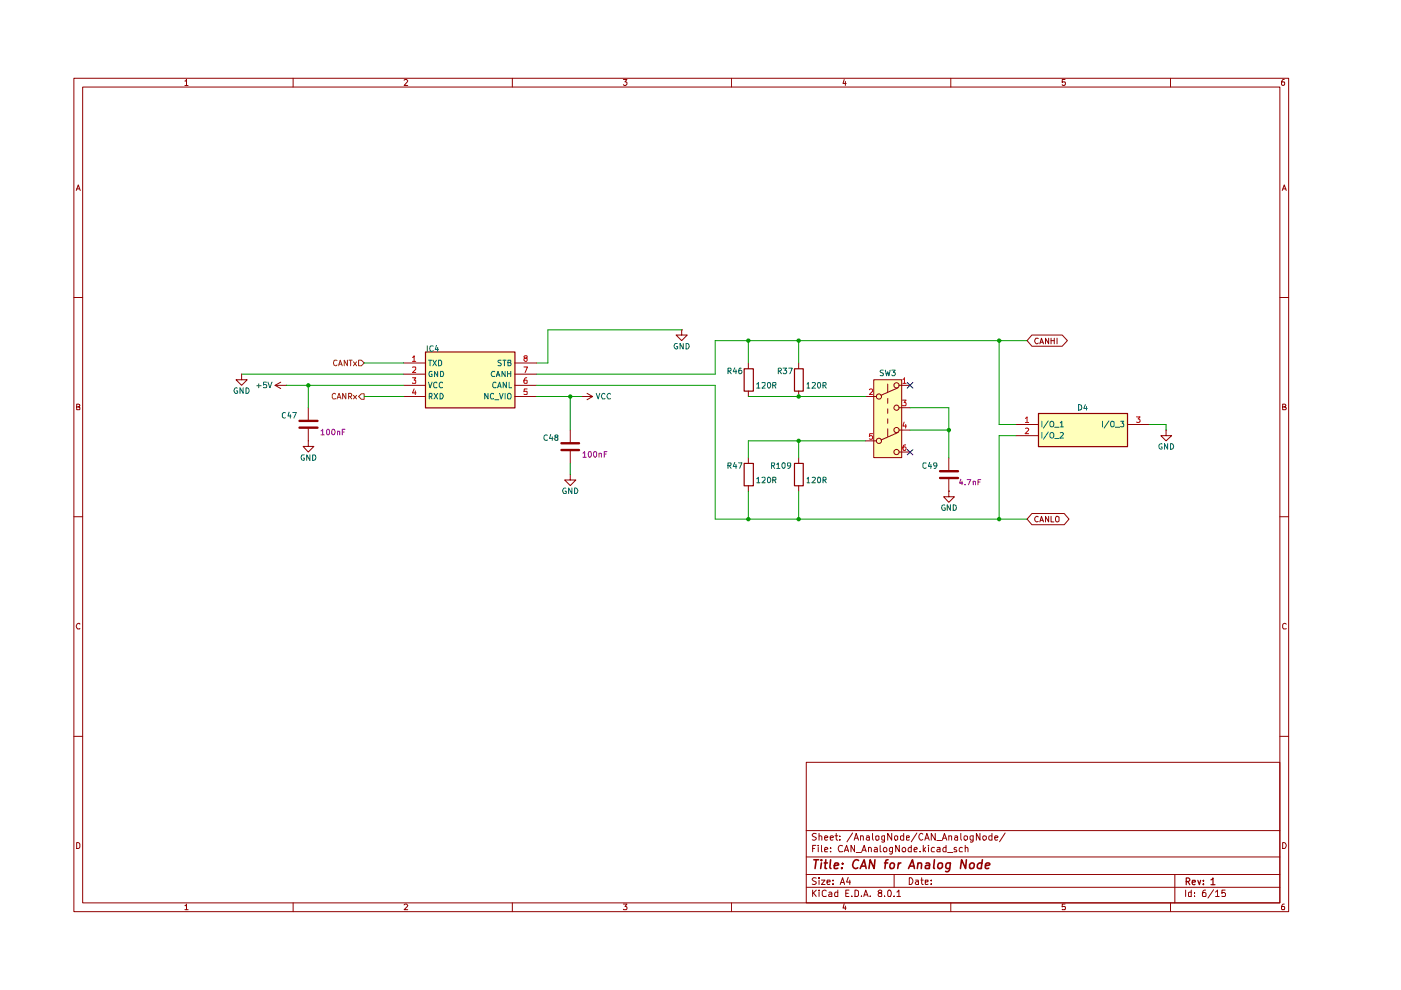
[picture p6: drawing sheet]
<svg xmlns="http://www.w3.org/2000/svg" width="297mm" height="210mm" viewBox="0 0 297 210" stroke-linecap="round" stroke-linejoin="round" font-family="sans-serif">
<g fill="none" stroke="#910000" stroke-width=".21">
<path d="M15.7 16.6h257.5v176.7h-257.5zM17.5 18.5h253.9v172.9h-253.9zM39.2 17.2h.2l.1-.4v1.3M39.2 18.1h.7M62.1 16.6v1.9M85.7 17l.2-.2h.3l.2 .3-.7 1h.7M108.6 16.6v1.9M132.2 16.8h.7l-.4 .6 .4 .1v.4l-.2 .2h-.4l-.1-.2M155.1 16.6v1.9M179 16.8l-.3 .9h.7M179.2 17.3v.8M201.6 16.6v1.9"/>
<path d="M225.8 16.8h-.6v.6h.6l.1 .1-.1 .5-.4 .1-.2-.2M248.2 16.6v1.9M272.3 16.8h-.3a.93 .93 0 0 0-.2 1.2h.5l.1-.5-.1-.1h-.5l-.1 .1M16.2 40.4l.4-1.2 .4 1.2M16.3 40h.5M271.9 40.4l.4-1.2 .4 1.2M272 40h.6M15.7 63.1h1.8M271.4 63.1h1.8M16.3 86.3h.4l.2-.3-.1-.2-.5-.1v1.2h.5l.1-.5-.2-.1M271.9 86.3l.6-.1v-.4l-.6-.1v1.2h.6l.2-.4-.3-.2M15.7 109.6h1.8"/>
<path d="M271.4 109.6h1.8M16.9 132.3l-.1-.1a.66 .66 0 0 0-.6 .4 .66 .66 0 0 0 .2 .7h.5M272.7 132.3l-.4-.1-.4 .3v.6l.2 .2h.6M15.7 156.1h1.8M271.4 156.1h1.8M16.3 178.6h.3l.3 .4v.6l-.3 .3h-.3zM170.9 161.6h100.5v29.8h-100.5zM170.9 176.1h100.5M172.3 179.9h.4M173 179.2h-.7v1.4M173.1 176.8l-.6-.1-.3 .3 .1 .3 .7 .2 .1 .2a.51 .51 0 0 1-.4 .4 .51 .51 0 0 1-.5 0M173.5 179.2v.1"/>
<path d="M173.5 179.7v.9M173.7 177.3l.3-.1 .2 .2v.7M173.7 176.7v1.4M174.2 179.2v1.2l.1 .2M174.8 177.6l.7-.1-.1-.2-.4-.1-.2 .2 .1 .7h.5M176 177.6l.7-.1-.1-.2-.4-.1-.2 .2 .1 .7h.5M176.1 179.7v.2M177 177.2h.6M177.3 176.7v1.2l.3 .2M178.1 178v.1M178.1 177.3v.1M178.6 179.3a.64 .64 0 0 0-.8 .1 .64 .64 0 0 0 0 .9l.2 .3 .6-.1"/>
<path d="M180.8 176.6l-1.2 1.9M181.1 178.1l.4-1.4 .5 1.4M181.2 179.2v1.4l-.8-1.4v1.4M181.2 177.7h.7M182.5 177.3l.4-.1 .1 .2v.7M182.5 177.2v.9M183.7 177.3l.4-.1 .2 .2v.7M184.1 179.8v-.1a.36 .36 0 0 1 .6 .2v.7M184.1 179.7v.9M184.3 177.5h-.4l-.3 .3 .3 .3h.4M185 176.7v1.2l.2 .2M185.4 179.7h.4l.2 .2v.7h-.6l-.1-.3 .7-.3"/>
<path d="M185.7 177.3h.7l-.1 .8h-.4l-.2-.1zM186.6 179.2v1.2l.3 .2M187.5 177.2v1.3h-.6M187.5 177.3h-.6v.7l.3 .1h.3M189.1 176.7v1.4l-.9-1.4v1.4M189.2 179.7v1.1l-.2 .3-.4-.1M189.2 179.7h-.4a.59 .59 0 0 0-.1 .9h.5M189.7 177.3h.6l-.1 .8h-.5zM190.7 179.2v1.4l-.8-1.4v1.4M191.6 177.3h-.7v.7l.3 .1h.4M191.6 176.7v1.4M192.2 177.6l.6-.1v-.2h-.6v.8h.6"/>
<path d="M193.2 179.2v1.4l-.6-.1a.6 .6 0 0 1 .2-.8h.4M194.4 176.6l-1.2 1.9M195.7 176.9a.55 .55 0 0 0-.7 0 .55 .55 0 0 0-.2 .6l.2 .4a.37 .37 0 0 0 .3 .3 .37 .37 0 0 0 .4-.2M195.7 179.2v1.4M196.1 178.1l.4-1.4 .5 1.4M196.2 177.7h.6M196.3 179.7l-.6 .6M196.8 179.2v.1M196.8 179.7v.9M198.1 179.7h-.4a.59 .59 0 0 0-.1 .9h.5M198.3 176.7v1.4l-.9-1.4v1.4M198.6 178.2h1"/>
<path d="M198.7 179.7h.6v.9h-.6v-.4l.6-.2M199.8 178.1l.4-1.4 .5 1.4M199.9 177.7h.7M200.6 179.2v1.4l-.6-.1a.6 .6 0 0 1 .2-.8h.4M201.2 177.3h.6v.8M201.2 177.2v.9M202.4 177.3l.5-.1 .1 .2v.7M202.8 179.7h-.4l-.1 .2 .1 .3 .5 .1-.1 .3h-.5M203 177.5h-.4l-.2 .3 .2 .3h.4M203.7 176.7v1.2l.2 .2M204 179.7h-.4a.59 .59 0 0 0-.1 .9h.5M204.5 177.3h.6v.6a.45 .45 0 0 1-.6 .2z"/>
<path d="M204.6 179.8l.2-.1h.3l.1 .9M204.6 179.2v1.4M206.3 177.2v1.1l-.2 .3-.4-.1M206.3 177.3l-.4-.1-.2 .3v.6h.6M207.8 176.7v1.4l-.8-1.4v1.4M208.4 177.3h.6l.1 .6-.1 .2h-.4l-.2-.2zM210.3 177.3l-.4-.1-.3 .3 .1 .6h.6M210.3 176.7v1.4M210.9 177.6l.7-.1-.1-.2-.4-.1-.2 .2 .1 .7h.5M213.1 176.6l-1.2 1.9M271.9 178.6a.65 .65 0 0 1 .8 .7 .65 .65 0 0 1-.8 .6zM39.2 192h.2l.1-.3v1.2"/>
<path d="M39.2 192.9h.7M62.1 191.4v1.9M85.7 191.9l.2-.2h.3l.2 .2-.7 1h.7M108.6 191.4v1.9M132.2 191.7h.7l-.4 .5 .4 .2v.3l-.1 .2-.6-.1M155.1 191.4v1.9M170.9 188.1h100.5M170.9 185.4h100.5M170.9 181.7h100.5M172.3 188.7v1.4M172.5 189.3l.6 .8M173.1 186.2l-.6-.1-.3 .3 .3 .4 .6 .3a.51 .51 0 0 1-.4 .4 .51 .51 0 0 1-.5 0"/>
<path d="M173.1 188.7l-.8 .8M173.7 188.7v.2M173.7 186.1v.2M173.7 186.6v.9M173.7 189.1v1M174.2 186.6h.7l-.7 .9h.7M174.8 180.2l.7-.2-.1-.3h-.4l-.2 .2 .1 .7h.5M175.2 188.9l-.4-.2-.5 .4 .1 .8 .2 .2 .6-.1M175.3 187l.7-.1-.1-.3h-.5l-.1 .2 .1 .7h.5M175.8 189.2l.4-.1 .2 .3v.7h-.6l-.1-.4 .7-.2M176.1 180.5v.1M176.6 187.4v.1"/>
<path d="M176.6 186.6v.2M177.6 188.7v1.4h-.6v-.9h.6M178.1 187.5l.5-1.4 .5 1.4M178.3 187.1h.6M179 191.6l-.3 .9h.7M179 180.6l.5-1.4 .4 1.4M179.2 180.3h.6M179.2 192.1v.8M179.3 189.4h.5M179.8 186l-.3 1h.8M180 188.7h-.7v1.4h.7M180.2 186.6v.9"/>
<path d="M180.6 190v.1M181.3 188.7h.3l.4 .4v.6l-.2 .4h-.5zM181.5 180.8h1.1M182.6 190v.1M182.7 180.6l.5-1.4 .4 1.4M182.9 180.3h.7M183.1 190.1l.5-1.4 .5 1.4M183.2 189.7h.7M184.5 190v.1M186.4 189.3l-.2-.3 .2-.3 .5 .1v.3l-.7 .5 .2 .5h.5v-.6l-.2-.2M187.5 190v.1M188.2 189l.3-.3a.78 .78 0 0 1 .6 .6 .78 .78 0 0 1-.3 .8l-.5-.1z"/>
<path d="M189.6 190v.1M189.6 185.4v2.7M190.2 189.1l.4-.4v1.4M190.2 190.1h.7M192.8 186.1a.72 .72 0 0 1 .8 .7 .72 .72 0 0 1-.8 .7zM193.8 180.2l.7-.2-.2-.3h-.4l-.1 .7 .1 .2h.5M194.1 186.6h.5l.1 .9M194.7 186.9h-.4l-.2 .3 .2 .3h.4M195.1 180.5v.1M195.2 186.6h.5M195.4 186.1v1.2l.3 .2M195.8 180.1l.5 .5"/>
<path d="M196.2 187l.6-.1v-.3h-.6v.9h.6M197.4 187.4v.1M197.4 186.6v.2M200.9 180.8h1.1M201.6 191.4v1.9M225.8 191.7h-.6v.6l.6-.1 .1 .2-.1 .5-.6-.1M248.2 191.4v1.9M249.1 185.4v6M251.4 188.7v1.4M252.6 188.7v1.4h-.5l-.1-.8 .2-.2 .4 .1M253.2 190v.1M253.2 189.2v.2"/>
<path d="M255.6 188.7l-.5 .2-.2 .9 .1 .3 .7-.1-.1-.7-.4-.1-.3 .3M257.3 188.6l-1.2 1.8M257.7 189.1l.4-.4v1.4M257.7 190.1h.8M259.8 188.7h-.7v.7l.1-.2h.4l.2 .3-.1 .6-.6-.1M272.3 191.7h-.3a.93 .93 0 0 0-.2 1.2h.5l.1-.5-.1-.2h-.5l-.1 .2"/>
<circle cx="187.7" cy="180.2" r=".44"/>
<circle cx="191.7" cy="180.2" r=".43"/>
</g>
<path d="M251.5 186.9h.5l.3-.3v-.2l-.3-.3h-.5v1.5M251.8 186.9l.5 .7M252.8 187.1l.6-.1v-.4h-.5l-.1 .2 .1 .7h.5M254 186.6l.3 1 .3-1M255.1 187.4v.2M255.1 186.6v.2M256.8 186.6l.4-.5v1.5M256.8 187.6h.8" fill="none" stroke="#910000" stroke-width=".25"/>
<g fill="none" stroke="#910000" stroke-width=".34">
<path d="M172.6 182.3h1M173.1 182.3l-.3 1.8M174.2 182.3v.2M174.2 183l-.2 1.1M174.8 183h.6M175.1 182.3l-.2 1.8h.4M176.1 182.3l-.2 1.6 .3 .2M176.9 183.6l.9-.2-.1-.4h-.7l-.1 .9 .1 .2h.6M178.5 184v.1M178.6 183v.2M182 182.5l-.1-.1a.94 .94 0 0 0-1.1 .6 .94 .94 0 0 0 .6 1.1l.5-.1M182.4 184.1l.8-1.8 .4 1.8"/>
<path d="M182.6 183.6h.9M185.5 182.3l-.2 1.8-.8-1.8-.3 1.8M187.5 183h.7M188.3 182.3l-.4 .1-.1 .1-.2 1.6M188.8 183.1l.3-.1 .5 .1v.7l-.2 .3h-.5l-.2-.1zM190.5 183l-.2 1.1M191 183h-.3l-.2 .3M192.6 184.1l.9-1.8 .4 1.8M192.9 183.6h.9M194.6 183.1l.3-.1h.4v1.1M194.6 183l-.1 1.1M196.3 183h.7v1.1"/>
<path d="M197.1 183.4l-.7 .1-.2 .2v.4h.1h.7M198.1 182.3l-.1 1.6 .1 .2M199 183.1l.3-.1 .5 .1v.7l-.2 .3h-.5l-.2-.1zM201.5 183l-.2 1.4-.4 .4-.4-.1M201.5 183h-.6l-.3 .3v.7l.2 .1h.5M204.9 182.3l-.2 1.8-.8-1.8-.3 1.8M205.6 183.3l.4-.3h.4l.2 .3-.1 .5a.56 .56 0 0 1-.9 .2zM208.2 183a.65 .65 0 0 0-.9 .3v.7a.64 .64 0 0 0 .8 .1M208.3 182.3l-.3 1.8M209 183.6l.8-.2v-.4a.6 .6 0 0 0-.8 .2v.9h.6"/>
</g>
<g fill="#ffb">
<path d="M90.2 74.6h18.9v11.8h-18.9z"/>
<path d="M185.3 80.5h5.9v16.5h-5.9z"/>
<path d="M220.1 87.6h18.9v7.1h-18.9z"/>
</g>
<path d="M76 76.4h.6l.6 .6-.6 .6h-.6z" fill="#fff"/>
<path d="M71.5 76.5l-.5-.1a.67 .67 0 0 0-.3 .6 .67 .67 0 0 0 .5 .6l.3-.2M71.8 77.6l.3-1.2 .5 1.2M71.9 77.2h.6M73.7 76.4v1.2l-.7-1.2v1.2M74 76.4h.7M74.3 76.4v1.2M74.9 76.7l.7 .9M75.6 76.7l-.7 .9M76 76.4h.6l.6 .6-.6 .6h-.6z" fill="none" stroke="#765500" stroke-width=".21"/>
<path d="M76.6 83.5h.6v1.2h-.6l-.6-.6z" fill="#fff"/>
<path d="M71.1 83.6l-.3-.2-.4 .3v.6l.2 .3 .5-.1M71.5 84.6l.4-1.2 .4 1.2M71.6 84.2h.5M73.3 83.4v1.2l-.7-1.2v1.2M73.9 84.1l.6-.1v-.5l-.6-.1v1.2M74.2 84.1l.4 .5M74.9 83.8l.7 .8M75.6 83.8l-.7 .8M76.6 83.5h.6v1.2h-.6l-.6-.6z" fill="none" stroke="#765500" stroke-width=".21"/>
<g fill="none" stroke="#910000" stroke-width=".21">
<path d="M51.2 79.3v1.2h1.2l-1.2 1.2-1.2-1.2h1.2M51.2 79.3h.1M85.5 77h4.7M85.5 79.3h4.7M109.1 77h4.7M109.1 79.3h4.7M144.5 69.9v1.1h1.2l-1.2 1.2-1.2-1.2h1.2M144.5 69.9h.1M158.7 77v1.1M169.3 77v1.1M218.8 71h6.4l1.1 1.2-1.1 1.2h-6.4l-1-1.2zM220.1 71.8l-.5-.1a.67 .67 0 0 0-.2 .7 .67 .67 0 0 0 .5 .5l.2-.2"/>
<path d="M220.5 72.9l.3-1.2 .4 1.2M220.6 72.6h.5M222.3 71.7v1.2l-.6-1.2v1.2M222.8 71.7v1.2M222.8 72.2h.7M223.5 71.7v1.2M224.1 71.7v1.2M58.3 81.7l1.2 .7M58.3 81.7h2.4M59.5 81l-1.2 .7M60.7 81.7h.1M65.4 93.5v1.2h1.1l-1.1 1.1-1.1-1.1h1.1"/>
<path d="M65.4 93.5h.1M65.4 86.4v2.6M65.4 90.9v2.6M85.5 81.7h4.7M85.5 84.1h4.7M109.1 81.7h4.7M109.1 84.1h4.7M120.9 91.2v2.5M120.9 95.7v2.5M123.3 84.1h.1M123.3 84.1h2.3M124.5 83.4l1.1 .7"/>
<path d="M125.6 84.1l-1.1 .7M158.7 82.9v1.2M158.7 97v1.2M169.3 82.9v1.2M169.3 97v1.2M183.5 84.1h2.3M183.5 93.5h2.3M185.3 80.5h5.9v16.5h-5.9zM188.2 81.4v1.7M188.2 84.5v1M188.2 86.7v.9M188.2 88.8v.9"/>
<path d="M188.2 90.9v1.6M190.4 91.7l-3.6 1.6M190.4 82.2l-3.6 1.6M190.6 81.7h2.4M190.6 86.4h2.4M190.6 91.2h2.4M190.6 95.8h2.4M201.2 97v2.7M215.4 90h4.7M215.4 92.4h4.7M239 90h4.8M247.2 91.2v1.2h1.2l-1.2 1.1-1.1-1.1h1.1"/>
<path d="M247.2 91.2h.1M120.9 100.6v1.2h1.2l-1.2 1.2-1.2-1.2h1.2M120.9 100.6h.1M158.7 103v1.1M169.3 103v1.1M201.2 104.1v1.2h1.2l-1.2 1.2-1.1-1.2h1.1M201.2 104.1h.1M201.2 101.5v2.6M218.8 108.9h6.8l1.1 1.2-1.1 1.2h-6.8l-1-1.2zM220.1 109.6a.55 .55 0 0 0-.7 .5 .55 .55 0 0 0 .7 .5M220.5 110.7l.3-1.2 .4 1.2M220.6 110.3h.5"/>
<path d="M222.3 109.5v1.2l-.6-1.2v1.2M222.8 109.5v1.2h.6M224 109.5l.5 .1v.9l-.5 .2a.78 .78 0 0 1 0-1.2z"/>
<circle cx="186.4" cy="93.5" r=".55"/>
<circle cx="186.4" cy="84.1" r=".55"/>
<circle cx="190.1" cy="95.8" r=".55"/>
<circle cx="190.1" cy="91.2" r=".55"/>
<circle cx="190.1" cy="86.4" r=".55"/>
<circle cx="190.1" cy="81.7" r=".55"/>
</g>
<path d="M90.2 74.6h19v11.9h-19zM157.8 78.2h1.9v4.7h-1.9zM168.4 78.2h1.9v4.7h-1.9zM157.8 98.3h1.9v4.7h-1.9zM168.4 98.3h1.9v4.7h-1.9zM220.2 87.7h18.9v7h-18.9z" fill="none" stroke="#910000" stroke-width=".25"/>
<g fill="none" stroke="#006665" stroke-width=".21">
<path d="M90.8 76.4h.7M91.2 76.4v1.2M91.6 78.7h-.4l-.2 .2-.1 .4 .3 .5h.4v-.5h-.2M91.8 76.4l.7 1.2M92.5 76.4l-.7 1.2M92.8 78.7v1.1l-.7-1.1v1.1M93 76.4h.5l.1 .2v.6l-.3 .4h-.3zM93.4 78.7h.4l.2 .2 .1 .4-.3 .5h-.4zM104.9 78.8l-.5-.1-.3 .5 .3 .6h.5M105.2 79.8l.4-1.1 .4 1.1M105.3 79.5h.6M106.3 76.4h-.6l-.1 .1 .1 .4 .6 .1v.4l-.2 .2-.5-.1"/>
<path d="M106.6 76.4h.7M106.9 76.4v1.2M107.1 78.7v1.1l-.7-1.1v1.1M107.6 78.7v1.1M107.6 79.2h.7M107.7 76.9h.5l.1-.4-.6-.1v1.2l.6-.1 .1-.4-.3-.2M108.3 78.7v1.1M90.8 81l.4 1.2 .4-1.2M91 84.1h.4l.2-.2v-.3l-.2-.2h-.4v1.2M91.3 84.1l.3 .5M92 83.4l.8 1.2M92.6 81.2l-.3-.2-.4 .4v.6l.2 .2 .5-.1"/>
<path d="M92.8 83.4l-.8 1.2M93.3 83.4a.66 .66 0 0 1 .7 .4 .66 .66 0 0 1-.3 .8h-.4zM93.8 81.2l-.3-.2-.4 .4v.6l.2 .2 .5-.1M103.5 83.4v1.2l-.7-1.2v1.2M104.6 83.6l-.3-.2-.3 .3v.6l.1 .3 .5-.1M104.9 84.8h.8M105.2 81.2l-.4-.2-.3 .4v.6l.1 .2 .6-.1M105.5 82.2l.4-1.2 .4 1.2M105.6 81.9h.6M105.9 83.4l.4 1.2 .4-1.2M107.1 83.4v1.2M107.4 81v1.2l-.7-1.2v1.2"/>
<path d="M107.6 83.6l.5-.2a.86 .86 0 0 1 .1 1.2h-.4l-.2-.2zM107.9 81v1.2h.6M220.9 89.3v1.2M220.9 91.7v1.2M222.2 89.2l-1 1.6M222.2 91.6l-1 1.5M222.7 89.5l.2-.2a.6 .6 0 0 1 .6 .6 .6 .6 0 0 1-.6 .6l-.3-.4zM222.7 91.9l.2-.2a.6 .6 0 0 1 .6 .6 .6 .6 0 0 1-.6 .6l-.3-.4zM223.6 90.6h.9M223.6 93h.9M224.8 89.7l.3-.4v1.2M224.8 91.8l.4-.1 .3 .3-.8 .9h.8"/>
<path d="M224.8 90.5h.7M233.8 89.3v1.2M235.1 89.2l-1 1.6M235.7 89.3l.5 .2v.8l-.5 .2a.78 .78 0 0 1 0-1.2zM236.5 90.6h.9M237.6 89.3h.7l-.4 .4 .4 .2v.5h-.7"/>
</g>
<g fill="none" stroke="#b90000" stroke-width=".21">
<path d="M87.5 75.8l.3-.4v1.2M87.5 77.9h.6v.4l-.6 .7h.6M87.5 76.6h.6M111.1 77.8h.7l-.5 1.2M111.3 75.9l-.2-.3 .2-.2h.4l.1 .4-.7 .3v.3l.2 .2 .5-.1v-.5l-.2-.1M87.5 80.1h.6l-.3 .5 .3 .1v.5h-.6M87.8 82.5l-.3 .8h.7M88.1 82.9v.8M111.7 80.1l-.4 .2-.2 .8 .2 .2 .5-.1-.1-.6h-.4l-.2 .2M111.8 82.5h-.6l-.1 .6 .6-.1 .1 .6h-.7M184.3 82.6l.2-.1h.3l.2 .1v.4l-.7 .7h.7M185 91.9h-.6l-.1 .6 .2-.1h.3l.2 .1v.5h-.7"/>
<path d="M191.3 84.8h.8l-.4 .5h.3l.1 .2-.1 .5-.7-.1M191.4 80.4l.4-.3v1.2M191.4 81.3h.7M191.7 89.5l-.3 .8h.8M192 94.3h-.2a.73 .73 0 0 0-.1 1.2l.3-.1 .1-.4a.35 .35 0 0 0-.3-.3 .35 .35 0 0 0-.4 .3M192 90v.8M217.4 88.7l.4-.3v1.2M217.4 90.8h.4l.3 .3-.8 .8h.8M217.4 89.6h.7M241 88.4h.7l-.4 .4 .4 .3-.1 .4h-.6"/>
</g>
<path d="M63.5 90.7h3.8M63.5 89.2h3.8M119 95.4h3.8M119 94h3.8M199.3 99.9h3.8M199.3 101.3h3.8" fill="none" stroke="#910000" stroke-width=".51"/>
<g fill="none" stroke="#090" stroke-width=".21">
<path d="M51.2 79.3h34.3M77.2 77h8.3M144.5 69.9h-28.3v7.1h-2.4M158.7 72.2v4.8M169.3 72.2v4.8M211.8 72.2v17.8h3.6M217.8 72.2h-66.2v7.1h-37.8M60.7 81.7h24.8M65.4 81.7v4.7M77.2 84.1h8.3M113.8 81.7h37.8v28.4h66.2M113.8 84.1h9.5"/>
<path d="M120.9 84.1v7.1M120.9 98.2v2.4M158.7 84.1h24.8M169.3 93.5v3.5M183.5 93.5h-24.8v3.5M193 86.4h8.2v10.6M193 91.2h8.2M215.4 92.4h-3.6v17.7M243.8 90h3.4v1.2M158.7 104.1v6M169.3 104.1v6"/>
</g>
<path d="M192.4 95.3l1.1 1.1M192.4 81.1l1.1 1.2M193.5 95.3l-1.1 1.1M193.5 81.1l-1.1 1.2" fill="none" stroke="#00008a" stroke-width=".21"/>
<g fill="#090">
<circle cx="158.7" cy="72.2" r=".47"/>
<circle cx="169.3" cy="72.2" r=".47"/>
<circle cx="65.4" cy="81.7" r=".47"/>
<circle cx="120.9" cy="84.1" r=".47"/>
<circle cx="169.3" cy="93.5" r=".47"/>
<circle cx="169.3" cy="84.1" r=".47"/>
<circle cx="169.3" cy="110.1" r=".47"/>
<circle cx="158.7" cy="110.1" r=".47"/>
<circle cx="201.2" cy="91.2" r=".47"/>
<circle cx="211.8" cy="110.1" r=".47"/>
<circle cx="211.8" cy="72.2" r=".47"/>
</g>
<g fill="none" stroke="#910089" stroke-width=".21">
<path d="M68.1 91.4l.3-.4v1.2M68.1 92.2h.6M69.3 91.1l.3-.1 .2 .3v.6l-.2 .3-.3-.3zM70.4 91.1l.3-.1a.64 .64 0 0 1 .4 .6 .64 .64 0 0 1-.5 .6l-.2-.3zM71.5 91.5l.5-.1 .1 .8M71.5 91.4v.8M72.6 91.6h.4M73.2 91h-.6v1.2M123.6 96.1l.4-.3v1.1M123.6 96.9h.7M124.8 95.8h.1a.59 .59 0 0 1 .5 .3 .59 .59 0 0 1-.1 .7l-.2 .1-.3-.1zM126 95.8h.3l.2 .1v.8l-.3 .2a.71 .71 0 0 1-.2-1.1z"/>
<path d="M127 96.3l.2-.2 .3 .1v.7M127 96.1v.8M128.1 96.3h.4M128.7 95.8h-.6v1.1M203.7 101.6l-.2 .8h.6M204 102v.8M204.6 102.7v.1M205.1 101.7h.7l-.5 1.1M206.3 102.2l.2-.2 .3 .2v.6M206.3 102v.8M207.3 102.2h.5M207.9 101.7h-.6v1.1"/>
</g>
<g fill="none" stroke="#006665" stroke-width=".21">
<path d="M90.6 73.3v1.2M91.9 73.4l-.5-.1a.67 .67 0 0 0-.3 .7 .67 .67 0 0 0 .5 .5l.3-.2M92.5 73.2l-.2 .9h.7M92.8 73.7v.8M143.6 72.8h-.4a.67 .67 0 0 0-.3 .7 .67 .67 0 0 0 .5 .5l.3-.2v-.3h-.3M144.9 72.8v1.2l-.7-1.2v1.2M145.5 72.8h.4a.66 .66 0 0 1 .2 .8 .66 .66 0 0 1-.6 .4zM154.3 78.7l.6-.1v-.5h-.6v1.1M154.6 78.7l.4 .5M155.8 78l-.4 .8h.8M156 78.4v.8M157.1 78.1h-.3l-.2 .2v.8l.5 .1 .2-.2v-.3l-.2-.2-.5 .1v.1"/>
<path d="M165 78.7l.6-.1 .1-.4-.2-.1h-.5v1.1M165.3 78.7l.4 .5M166 78.1h.8l-.4 .4 .3 .1v.6h-.5l-.2-.1M167.2 78.1h.8l-.5 1.1M187.3 78.5h-.5l-.2 .2 .2 .3 .5 .2v.3l-.2 .2-.5-.1M187.7 78.5l.3 1.2 .2-.9 .3 .9 .2-1.2M189.1 78.5h.7l-.4 .4 .3 .1 .1 .4-.2 .3h-.4l-.1-.2M50.3 82.3l-.1-.1a.66 .66 0 0 0-.6 .5 .66 .66 0 0 0 .3 .7l.5-.1v-.4h-.3M51.6 82.2v1.2l-.7-1.2v1.2M52.2 82.2a.66 .66 0 0 1 .6 .4 .66 .66 0 0 1-.2 .8h-.4zM54.4 81.8h1M54.9 81.4v.8"/>
<path d="M56.5 81h-.6v.6l.5-.1 .2 .2v.3l-.2 .2-.5-.1M56.8 81l.4 1.2 .5-1.2M60.5 87.5a.45 .45 0 0 0-.6 .2v.7a.45 .45 0 0 0 .6 .2M61.3 87.4l-.3 .8h.7M61.6 87.9v.7M62.1 87.5h.7l-.5 1.1M64.5 96.4h-.4a.67 .67 0 0 0-.3 .7 .67 .67 0 0 0 .5 .5l.2-.1v-.4h-.2M65.7 96.4v1.2l-.7-1.2v1.2M66.3 96.4h.4a.66 .66 0 0 1 .2 .8 .66 .66 0 0 1-.6 .4zM116.1 92.3l-.3-.1a.6 .6 0 0 0-.5 .6 .6 .6 0 0 0 .5 .6l.3-.1M116.8 92.1l-.3 .9h.8M117.1 92.6v.8"/>
<path d="M117.9 92.7l-.3-.2 .3-.3 .4 .1v.3a.51 .51 0 0 0-.6 .7h.6v-.5l-.2-.1M126.4 83.4l.4 1.2 .4-1.2M128.3 83.6l-.3-.2a.67 .67 0 0 0-.5 .5 .67 .67 0 0 0 .3 .7l.5-.1M129.5 83.6l-.3-.2a.67 .67 0 0 0-.5 .5 .67 .67 0 0 0 .2 .7l.6-.1M154.3 98.7l.6-.1v-.5h-.6v1.2M154.6 98.7l.4 .6M155.8 98l-.4 .9h.8M156 98.5v.8M156.5 98.1h.8l-.5 1.2M160.4 81.4l.4-.3v1.2M160.4 82.3h.7M161.5 81.2h.7v.4l-.7 .7h.7"/>
<path d="M162.7 81.3l.2-.2a.6 .6 0 0 1 .6 .4 .6 .6 0 0 1-.3 .7l-.2 .1-.3-.3zM163.6 98.7l.6-.1v-.5h-.6v1.2M163.8 81.7l.7-.1v-.4l-.7-.1v1.2M163.8 98.7l.5 .6M164.2 81.7l.3 .6M164.7 98.5l.3-.4v1.2M164.7 99.3h.7M165.9 98.1h.4l.2 .2v.8l-.3 .2a.71 .71 0 0 1-.3-1.2zM167.6 98.6l-.1 .2h-.5v-.6l.5-.1 .1 .2-.1 .8-.5 .2M171.1 81.4l.3-.3v1.2M171.1 82.3h.6M172.2 81.2l.5-.1 .2 .3-.8 .9h.8"/>
<path d="M173.4 81.2l.1-.1a.59 .59 0 0 1 .5 .4 .59 .59 0 0 1-.1 .6l-.2 .2-.3-.2zM174.5 81.7l.6-.1v-.5h-.6v1.2M174.8 81.7l.4 .6M196.3 98.2l-.5-.1-.1 .3v.7l.3 .2 .3-.2M197.1 98l-.3 .9h.7M197.4 98.5v.8M198.6 98.6l-.1 .2h-.5v-.7h.5l.1 .2-.1 .8-.5 .2M228.7 85.8l.6 .1 .1 .4-.1 .5-.4 .2h-.2zM230.1 85.8l-.3 .8h.7M230.4 86.2v.8M246.4 94.1h-.3a.61 .61 0 0 0-.4 .6 .61 .61 0 0 0 .5 .5h.2v-.5h-.2M247.6 94.1v1.1l-.7-1.1v1.1"/>
<path d="M248.2 94.1l.6 .1v.4v.5l-.4 .1h-.2zM120 103.5h-.1a.66 .66 0 0 0-.6 .4 .66 .66 0 0 0 .2 .7h.6v-.5h-.3M121.2 103.5v1.1l-.6-1.1v1.1M121.8 103.5a.66 .66 0 0 1 .7 .4 .66 .66 0 0 1-.2 .7h-.5zM160.4 101.5l.4-.3v1.2M160.4 102.4h.7M161.5 101.3h.7v.4l-.7 .7h.7M162.8 101.3l.3-.1a.64 .64 0 0 1 .3 .6 .64 .64 0 0 1-.4 .6l-.3-.3zM163.8 101.8h.6l.1-.5-.7-.1v1.2M164.2 101.8l.3 .6M171.1 101.5l.3-.3v1.2M171.1 102.4h.6"/>
<path d="M172.2 101.3l.4-.1 .3 .3-.8 .9h.8M173.4 101.3l.3-.1a.78 .78 0 0 1 0 1.2l-.3-.1zM174.5 101.8h.6v-.5l-.6-.1v1.2M174.8 101.8l.4 .6M200.3 107.1l-.1-.1a.66 .66 0 0 0-.5 .5 .66 .66 0 0 0 .2 .7l.5-.1v-.4h-.2M201.5 107v1.2l-.7-1.2v1.2M202.1 107a.66 .66 0 0 1 .7 .5 .66 .66 0 0 1-.3 .7h-.4z"/>
</g>
</svg>
